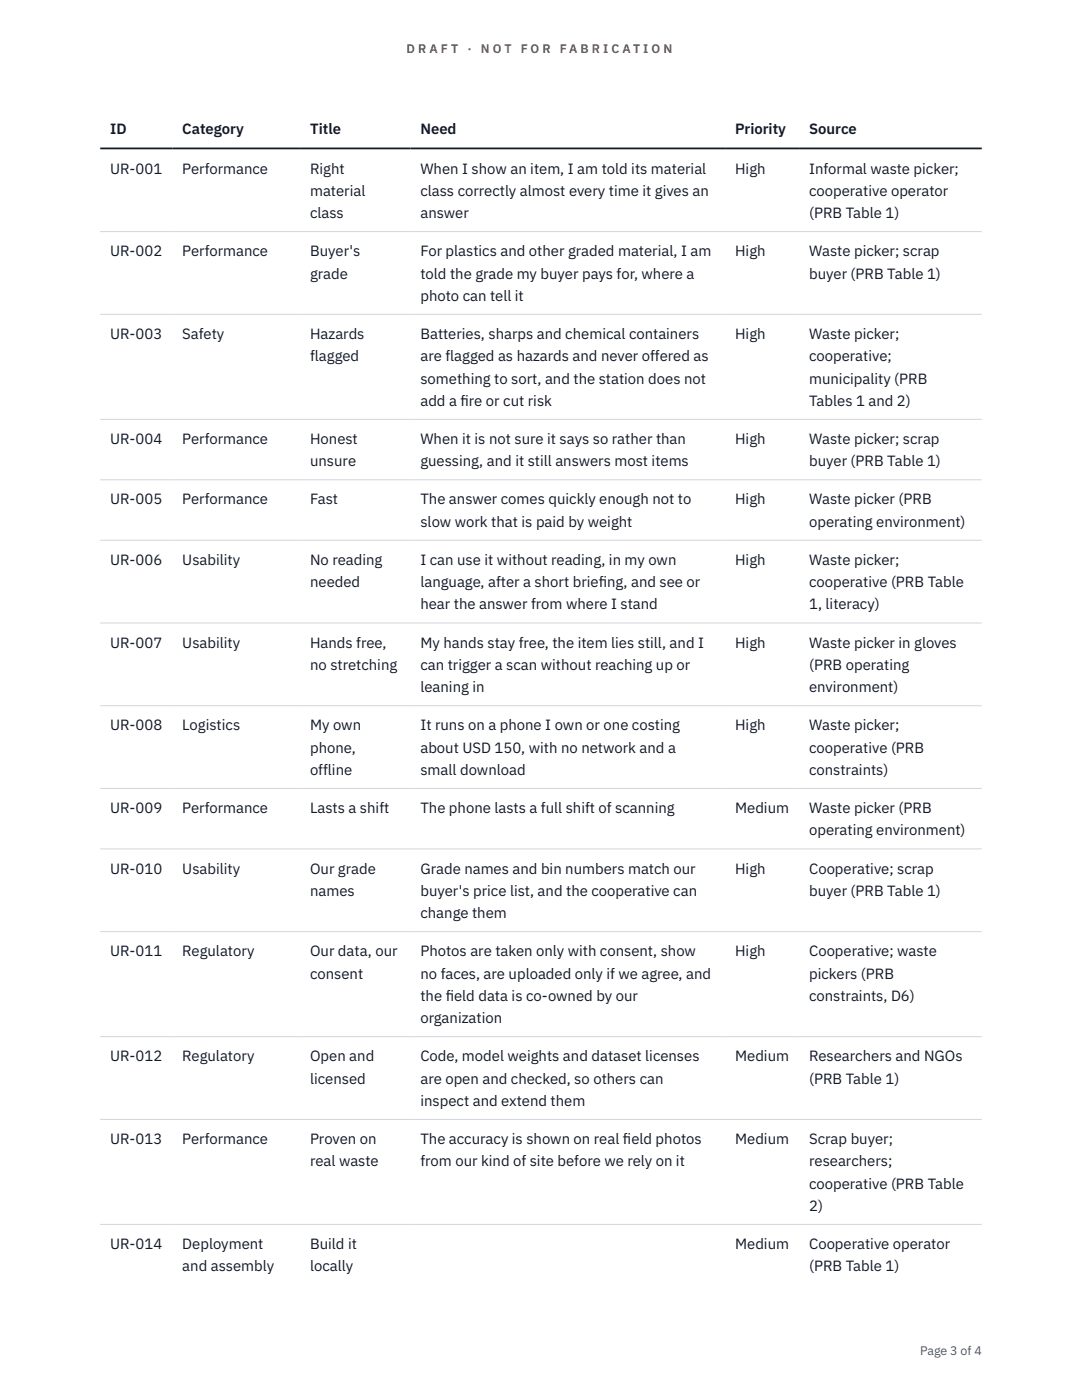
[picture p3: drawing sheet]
<svg xmlns="http://www.w3.org/2000/svg" width="216mm" height="279mm" viewBox="0 0 216 279" stroke-linecap="round" stroke-linejoin="round" font-family="sans-serif">
<defs><g id="words">
<g font-size="3" fill="#111827">
<text x="22" y="26.8">ID</text>
<text x="36.4" y="26.8">Category</text>
<text x="61.9" y="26.8">Title</text>
<text x="83.9" y="26.8">Need</text>
<text x="146.7" y="26.8">Priority</text>
<text x="161.5" y="26.8">Source</text>
<text x="22" y="34.6">UR-001</text>
<text x="36.4" y="34.6">Performance</text>
<text x="61.9" y="34.6">Right</text>
<text x="83.9" y="34.6">When I show an item, I am told its material</text>
<text x="146.7" y="34.6">High</text>
<text x="161.5" y="34.6">Informal waste picker;</text>
<text x="61.9" y="39.1">material</text>
<text x="83.9" y="39.1">class correctly almost every time it gives an</text>
<text x="161.5" y="39.1">cooperative operator</text>
<text x="61.9" y="43.5">class</text>
<text x="83.9" y="43.5">answer</text>
<text x="161.5" y="43.5">(PRB Table 1)</text>
<text x="22" y="51.1">UR-002</text>
<text x="36.4" y="51.1">Performance</text>
<text x="61.9" y="51.1">Buyer's</text>
<text x="83.9" y="51.1">For plastics and other graded material, I am</text>
<text x="146.7" y="51.1">High</text>
<text x="161.5" y="51.1">Waste picker; scrap</text>
<text x="61.9" y="55.6">grade</text>
<text x="83.9" y="55.6">told the grade my buyer pays for, where a</text>
<text x="161.5" y="55.6">buyer (PRB Table 1)</text>
<text x="83.9" y="60">photo can tell it</text>
<text x="22" y="67.7">UR-003</text>
<text x="36.4" y="67.7">Safety</text>
<text x="61.9" y="67.7">Hazards</text>
<text x="83.9" y="67.7">Batteries, sharps and chemical containers</text>
<text x="146.7" y="67.7">High</text>
<text x="161.5" y="67.7">Waste picker;</text>
<text x="61.9" y="72.1">flagged</text>
<text x="83.9" y="72.1">are flagged as hazards and never offered as</text>
<text x="83.9" y="76.5">something to sort, and the station does not</text>
<text x="161.5" y="72.1">cooperative;</text>
<text x="161.5" y="76.5">municipality (PRB</text>
<text x="83.9" y="81">add a f</text>
<text x="91.9" y="81">ire or cut risk</text>
<text x="161.5" y="81">Tables 1 and 2)</text>
<text x="22" y="88.6">UR-004</text>
<text x="36.4" y="88.6">Performance</text>
<text x="61.9" y="88.6">Honest</text>
<text x="83.9" y="88.6">When it is not sure it says so rather than</text>
<text x="146.7" y="88.6">High</text>
<text x="161.5" y="88.6">Waste picker; scrap</text>
<text x="61.9" y="93.1">unsure</text>
<text x="83.9" y="93.1">guessing, and it still answers most items</text>
<text x="161.5" y="93.1">buyer (PRB Table 1)</text>
<text x="22" y="100.7">UR-005</text>
<text x="36.4" y="100.7">Performance</text>
<text x="61.9" y="100.7">Fast</text>
<text x="83.9" y="100.7">The answer comes quickly enough not to</text>
<text x="146.7" y="100.7">High</text>
<text x="161.5" y="100.7">Waste picker (PRB</text>
<text x="83.9" y="105.1">slow work that is paid by weight</text>
<text x="161.5" y="105.1">operating environment)</text>
<text x="22" y="112.7">UR-006</text>
<text x="36.4" y="112.7">Usability</text>
<text x="61.9" y="112.7">No reading</text>
<text x="83.9" y="112.7">I can use it without reading, in my own</text>
<text x="146.7" y="112.7">High</text>
<text x="161.5" y="112.7">Waste picker;</text>
<text x="61.9" y="117.2">needed</text>
<text x="83.9" y="117.2">language, after a short brief</text>
<text x="119.5" y="117.2">ing, and see or</text>
<text x="161.5" y="117.2">cooperative (PRB Table</text>
<text x="83.9" y="121.6">hear the answer from where I stand</text>
<text x="161.5" y="121.6">1, literacy)</text>
<text x="22" y="129.3">UR-007</text>
<text x="36.4" y="129.3">Usability</text>
<text x="61.9" y="129.3">Hands free,</text>
<text x="83.9" y="129.3">My hands stay free, the item lies still, and I</text>
<text x="146.7" y="129.3">High</text>
<text x="161.5" y="129.3">Waste picker in gloves</text>
<text x="61.9" y="133.7">no stretching</text>
<text x="83.9" y="133.7">can trigger a scan without reaching up or</text>
<text x="161.5" y="133.7">(PRB operating</text>
<text x="83.9" y="138.1">leaning in</text>
<text x="161.5" y="138.1">environment)</text>
<text x="22" y="145.8">UR-008</text>
<text x="36.4" y="145.8">Logistics</text>
<text x="61.9" y="145.8">My own</text>
<text x="83.9" y="145.8">It runs on a phone I own or one costing</text>
<text x="146.7" y="145.8">High</text>
<text x="161.5" y="145.8">Waste picker;</text>
<text x="61.9" y="150.2">phone,</text>
<text x="61.9" y="154.7">offline</text>
<text x="83.9" y="150.2">about USD 150, with no network and a</text>
<text x="83.9" y="154.7">small download</text>
<text x="161.5" y="150.2">cooperative (PRB</text>
<text x="161.5" y="154.7">constraints)</text>
<text x="22" y="162.3">UR-009</text>
<text x="36.4" y="162.3">Performance</text>
<text x="61.9" y="162.3">Lasts a shift</text>
<text x="83.9" y="162.3">The phone lasts a full shift of scanning</text>
<text x="146.7" y="162.3">Medium</text>
<text x="161.5" y="162.3">Waste picker (PRB</text>
<text x="161.5" y="166.7">operating environment)</text>
<text x="22" y="174.3">UR-010</text>
<text x="36.4" y="174.3">Usability</text>
<text x="61.9" y="174.3">Our grade</text>
<text x="61.9" y="178.8">names</text>
<text x="83.9" y="174.3">Grade names and bin numbers match our</text>
<text x="83.9" y="178.8">buyer's price list, and the cooperative can</text>
<text x="146.7" y="174.3">High</text>
<text x="161.5" y="174.3">Cooperative; scrap</text>
<text x="161.5" y="178.8">buyer (PRB Table 1)</text>
<text x="83.9" y="183.2">change them</text>
<text x="22" y="190.9">UR-011</text>
<text x="36.4" y="190.9">Regulatory</text>
<text x="61.9" y="190.9">Our data, our</text>
<text x="83.9" y="190.9">Photos are taken only with consent, show</text>
<text x="146.7" y="190.9">High</text>
<text x="161.5" y="190.9">Cooperative; waste</text>
<text x="61.9" y="195.3">consent</text>
<text x="83.9" y="195.3">no faces, are uploaded only if we agree, and</text>
<text x="161.5" y="195.3">pickers (PRB</text>
<text x="83.9" y="199.7">the f</text>
<text x="88.9" y="199.7">ield data is co-owned by our</text>
<text x="161.5" y="199.7">constraints, D6)</text>
<text x="83.9" y="204.2">organization</text>
<text x="22" y="211.8">UR-012</text>
<text x="36.4" y="211.8">Regulatory</text>
<text x="61.9" y="211.8">Open and</text>
<text x="83.9" y="211.8">Code, model weights and dataset licenses</text>
<text x="146.7" y="211.8">Medium</text>
<text x="161.5" y="211.8">Researchers and NGOs</text>
<text x="61.9" y="216.3">licensed</text>
<text x="83.9" y="216.3">are open and checked, so others can</text>
<text x="83.9" y="220.7">inspect and extend them</text>
<text x="161.5" y="216.3">(PRB Table 1)</text>
<text x="22" y="228.3">UR-013</text>
<text x="36.4" y="228.3">Performance</text>
<text x="61.9" y="228.3">Proven on</text>
<text x="61.9" y="232.8">real waste</text>
<text x="83.9" y="228.3">The accuracy is shown on real f</text>
<text x="83.9" y="232.8">from our kind of site before we rely on it</text>
<text x="124.3" y="228.3">ield photos</text>
<text x="146.7" y="228.3">Medium</text>
<text x="161.5" y="228.3">Scrap buyer;</text>
<text x="161.5" y="232.8">researchers;</text>
<text x="161.5" y="237.2">cooperative (PRB Table</text>
<text x="161.5" y="241.7">2)</text>
<text x="22" y="249.3">UR-014</text>
<text x="36.4" y="249.3">Deployment</text>
<text x="61.9" y="249.3">Build it</text>
<text x="146.7" y="249.3">Medium</text>
<text x="161.5" y="249.3">Cooperative operator</text>
<text x="36.4" y="253.7">and assembly</text>
<text x="61.9" y="253.7">locally</text>
<text x="161.5" y="253.7">(PRB Table 1)</text>
</g>
<g font-size="2.5" fill="#b45309">
<text x="81.1" y="10.5">D R A F T</text>
<text x="93.3" y="10.5">·</text>
<text x="95.9" y="10.5">N O T</text>
<text x="103.9" y="10.5">F O R</text>
<text x="111.7" y="10.5">F A B R I C A T I O N</text>
</g>
<text font-size="2.5" fill="#4b5563" x="183.6" y="270.3">Page 3 of 4</text>
</g></defs>
<g fill="none" stroke="#d1d5db" stroke-width=".2">
<path d="M20 46.2h175.9M20 62.7h175.9M20 83.7h175.9M20 95.8h175.9M20 107.8h175.9M20 124.3h175.9M20 140.8h175.9M20 157.4h175.9M20 169.4h175.9M20 185.9h175.9M20 206.9h175.9M20 223.4h175.9"/>
<path d="M20 244.4h175.9"/>
</g>
<path d="M20 29.6h175.9" fill="none" stroke="#111827" stroke-width=".35"/>
<use href="#words"/>
</svg>
